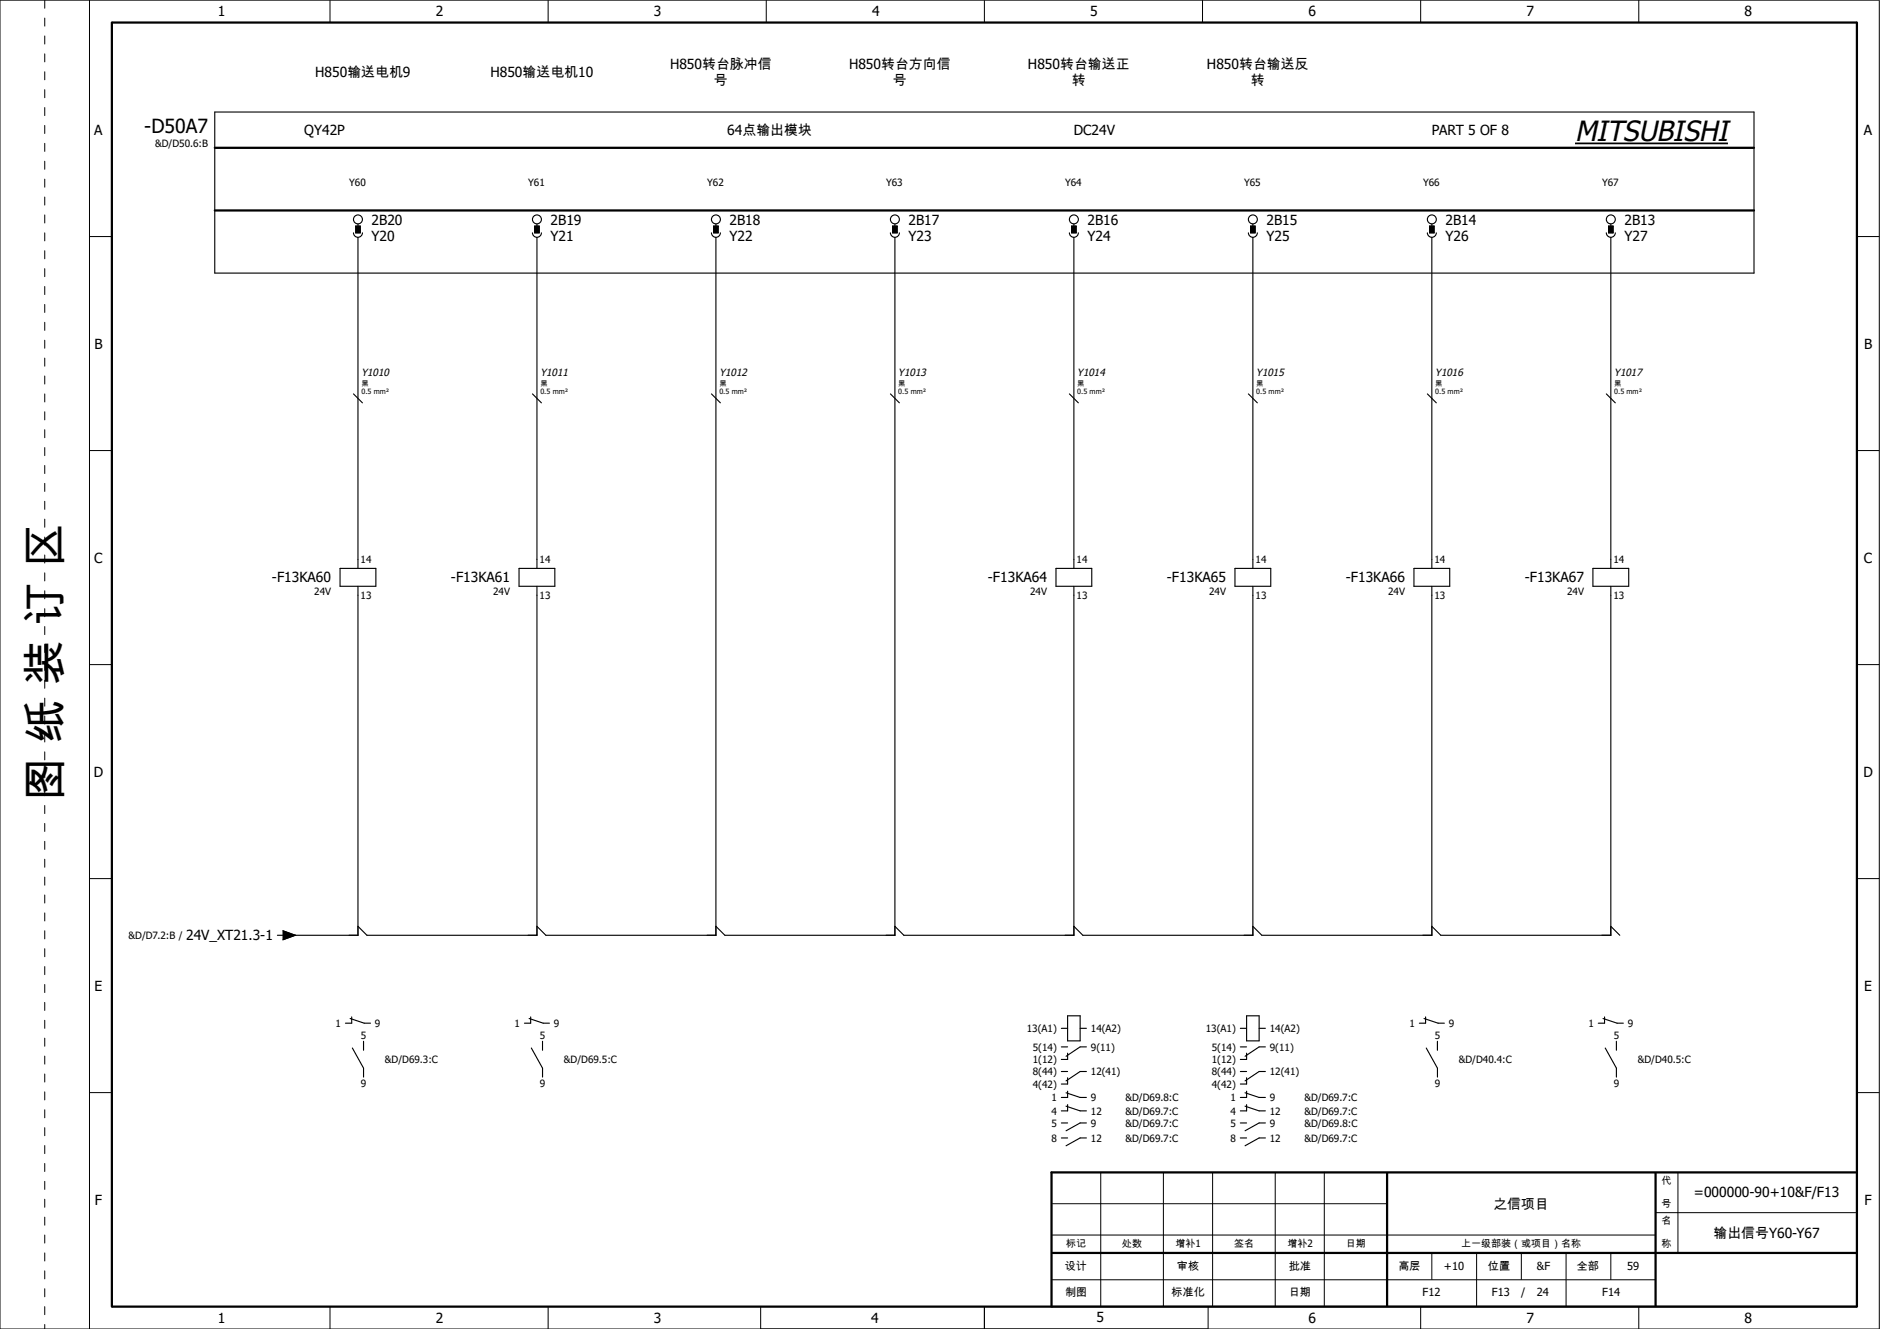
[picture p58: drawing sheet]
<svg xmlns="http://www.w3.org/2000/svg" width="420mm" height="297mm" viewBox="0 0 420 297" stroke-linecap="round" stroke-linejoin="round" font-family="sans-serif">
<defs><g id="words">
<text font-size="9.9" x="13.6" y="179.1" transform="rotate(-90 13.6 179.1)">图 纸 装 订 区</text>
<text font-size="6.3" x="352" y="31.5">MITSUBISHI</text>
<text font-size="4.3" x="32.2" y="29.7">-D50A7</text>
<g font-size="3.1">
<text x="48.7" y="3.7">1</text>
<text x="97.4" y="3.7">2</text>
<text x="146.2" y="3.7">3</text>
<text x="194.9" y="3.7">4</text>
<text x="243.7" y="3.7">5</text>
<text x="292.4" y="3.7">6</text>
<text x="341.2" y="3.7">7</text>
<text x="389.9" y="3.7">8</text>
<text x="70.4" y="17.2">H850输送电机9</text>
<text x="109.6" y="17.2">H850输送电机10</text>
<text x="149.7" y="15.3">H850转台脉冲信</text>
<text x="189.7" y="15.3">H850转台方向信</text>
<text x="229.7" y="15.3">H850转台输送正</text>
<text x="269.7" y="15.3">H850转台输送反</text>
<text x="159.5" y="19.1">号</text>
<text x="199.5" y="19.1">号</text>
<text x="239.5" y="19.1">转</text>
<text x="279.5" y="19.1">转</text>
<text x="21.1" y="30.1">A</text>
<text x="68" y="30.2">QY42P</text>
<text x="162.5" y="30.2">64点输出模块</text>
<text x="240" y="30.2">DC24V</text>
<text x="320" y="30.2">PART 5 OF 8</text>
<text x="416.6" y="30.1">A</text>
<text x="83" y="50.2">2B20</text>
<text x="83" y="53.9">Y20</text>
<text x="123" y="50.2">2B19</text>
<text x="123" y="53.9">Y21</text>
<text x="163" y="50.2">2B18</text>
<text x="163" y="53.9">Y22</text>
<text x="203" y="50.2">2B17</text>
<text x="203" y="53.9">Y23</text>
<text x="243" y="50.2">2B16</text>
<text x="243" y="53.9">Y24</text>
<text x="283" y="50.2">2B15</text>
<text x="283" y="53.9">Y25</text>
<text x="323" y="50.2">2B14</text>
<text x="323" y="53.9">Y26</text>
<text x="363" y="50.2">2B13</text>
<text x="363" y="53.9">Y27</text>
<text x="21.1" y="77.9">B</text>
<text x="416.6" y="77.9">B</text>
<text x="21.1" y="125.8">C</text>
<text x="416.6" y="125.8">C</text>
<text x="60.8" y="130.2">-F13KA60</text>
<text x="100.8" y="130.2">-F13KA61</text>
<text x="220.8" y="130.2">-F13KA64</text>
<text x="260.8" y="130.2">-F13KA65</text>
<text x="300.8" y="130.2">-F13KA66</text>
<text x="340.8" y="130.2">-F13KA67</text>
<text x="20.9" y="173.6">D</text>
<text x="416.4" y="173.6">D</text>
<text x="41.6" y="210.2">24V_XT21.3-1</text>
<text x="21.1" y="221.4">E</text>
<text x="416.6" y="221.4">E</text>
<text x="21.2" y="269.3">F</text>
<text x="378.6" y="267.6">=000000-90+10&amp;F/F13</text>
<text x="416.7" y="269.3">F</text>
<text x="333.8" y="270.2">之信项目</text>
<text x="383" y="276.7">输出信号Y60-Y67</text>
<text x="48.7" y="295.7">1</text>
<text x="97.4" y="295.7">2</text>
<text x="146.2" y="295.7">3</text>
<text x="194.7" y="295.6">4</text>
<text x="245" y="295.6">5</text>
<text x="292.4" y="295.7">6</text>
<text x="341.2" y="295.7">7</text>
<text x="389.9" y="295.7">8</text>
</g>
<g font-size="2.5">
<text x="238" y="283.7">设计</text>
<text x="263" y="283.7">审核</text>
<text x="288" y="283.7">批准</text>
<text x="312.5" y="283.7">高层</text>
<text x="322.7" y="283.7">+10</text>
<text x="332.5" y="283.7">位置</text>
<text x="343.5" y="283.7">&amp;F</text>
<text x="352.4" y="283.7">全部</text>
<text x="363.6" y="283.9">59</text>
<text x="238" y="289.7">制图</text>
<text x="261.8" y="289.7">标准化</text>
<text x="288" y="289.7">日期</text>
<text x="317.9" y="289.7">F12</text>
<text x="333.4" y="289.7">F13</text>
<text x="339.9" y="289.7">/</text>
<text x="343.4" y="289.7">24</text>
<text x="358.1" y="289.7">F14</text>
</g>
<g font-size="2.3">
<text x="80.8" y="84.1">Y1010</text>
<text x="120.8" y="84.1">Y1011</text>
<text x="160.8" y="84.1">Y1012</text>
<text x="200.8" y="84.1">Y1013</text>
<text x="240.8" y="84.1">Y1014</text>
<text x="280.8" y="84.1">Y1015</text>
<text x="320.8" y="84.1">Y1016</text>
<text x="360.8" y="84.1">Y1017</text>
</g>
<g font-size="2.2">
<text x="34.7" y="33">&amp;D/D50.6:B</text>
<text x="78" y="41.7">Y60</text>
<text x="118" y="41.7">Y61</text>
<text x="158" y="41.7">Y62</text>
<text x="198" y="41.7">Y63</text>
<text x="238" y="41.7">Y64</text>
<text x="278" y="41.7">Y65</text>
<text x="318" y="41.7">Y66</text>
<text x="358" y="41.7">Y67</text>
<text x="80.6" y="125.9">14</text>
<text x="120.6" y="125.9">14</text>
<text x="240.6" y="125.9">14</text>
<text x="280.6" y="125.9">14</text>
<text x="320.6" y="125.9">14</text>
<text x="360.6" y="125.9">14</text>
<text x="70.2" y="133.1">24V</text>
<text x="80.6" y="133.8">13</text>
<text x="110.2" y="133.1">24V</text>
<text x="120.6" y="133.8">13</text>
<text x="230.2" y="133.1">24V</text>
<text x="240.6" y="133.8">13</text>
<text x="270.2" y="133.1">24V</text>
<text x="280.6" y="133.8">13</text>
<text x="310.2" y="133.1">24V</text>
<text x="320.6" y="133.8">13</text>
<text x="350.2" y="133.1">24V</text>
<text x="360.6" y="133.8">13</text>
<text x="28.7" y="209.9">&amp;D/D7.2:B /</text>
<text x="75" y="229.5">1</text>
<text x="80.6" y="232.2">5</text>
<text x="83.8" y="229.5">9</text>
<text x="115" y="229.5">1</text>
<text x="120.6" y="232.2">5</text>
<text x="123.8" y="229.5">9</text>
<text x="229.5" y="230.7">13(A1)</text>
<text x="243.8" y="230.7">14(A2)</text>
<text x="269.5" y="230.7">13(A1)</text>
<text x="283.8" y="230.7">14(A2)</text>
<text x="315" y="229.5">1</text>
<text x="320.6" y="232.2">5</text>
<text x="323.8" y="229.5">9</text>
<text x="355" y="229.5">1</text>
<text x="360.6" y="232.2">5</text>
<text x="363.8" y="229.5">9</text>
<text x="86" y="237.6">&amp;D/D69.3:C</text>
<text x="126" y="237.6">&amp;D/D69.5:C</text>
<text x="230.8" y="237.6">1(12)</text>
<text x="230.8" y="234.8">5(14)</text>
<text x="243.8" y="234.8">9(11)</text>
<text x="270.8" y="237.6">1(12)</text>
<text x="270.8" y="234.8">5(14)</text>
<text x="283.8" y="234.8">9(11)</text>
<text x="326" y="237.6">&amp;D/D40.4:C</text>
<text x="366" y="237.6">&amp;D/D40.5:C</text>
<text x="80.6" y="242.9">9</text>
<text x="120.6" y="242.9">9</text>
<text x="230.8" y="243.1">4(42)</text>
<text x="230.8" y="240.3">8(44)</text>
<text x="243.8" y="240.3">12(41)</text>
<text x="270.8" y="243.1">4(42)</text>
<text x="270.8" y="240.3">8(44)</text>
<text x="283.8" y="240.3">12(41)</text>
<text x="320.6" y="242.9">9</text>
<text x="360.6" y="242.9">9</text>
<text x="235" y="246.1">1</text>
<text x="235" y="249.1">4</text>
<text x="235" y="251.8">5</text>
<text x="243.8" y="246.1">9</text>
<text x="243.8" y="249.1">12</text>
<text x="243.8" y="251.8">9</text>
<text x="251.5" y="246.1">&amp;D/D69.8:C</text>
<text x="251.5" y="249.1">&amp;D/D69.7:C</text>
<text x="251.5" y="251.8">&amp;D/D69.7:C</text>
<text x="275" y="246.1">1</text>
<text x="275" y="249.1">4</text>
<text x="275" y="251.8">5</text>
<text x="283.8" y="246.1">9</text>
<text x="283.8" y="249.1">12</text>
<text x="283.8" y="251.8">9</text>
<text x="291.5" y="246.1">&amp;D/D69.7:C</text>
<text x="291.5" y="249.1">&amp;D/D69.7:C</text>
<text x="291.5" y="251.8">&amp;D/D69.8:C</text>
<text x="235" y="255.2">8</text>
<text x="243.8" y="255.2">12</text>
<text x="251.5" y="255.2">&amp;D/D69.7:C</text>
<text x="275" y="255.2">8</text>
<text x="283.8" y="255.2">12</text>
<text x="291.5" y="255.2">&amp;D/D69.7:C</text>
<text x="371.3" y="269.9">号</text>
<text x="371.3" y="264.6">代</text>
<text x="371.3" y="273.6">名</text>
<text x="238.3" y="278.6">标记</text>
<text x="250.8" y="278.6">处数</text>
<text x="262.7" y="278.6">增补1</text>
<text x="275.8" y="278.6">签名</text>
<text x="287.7" y="278.6">增补2</text>
<text x="300.8" y="278.6">日期</text>
<text x="326.5" y="278.6">上一级部装（或项目）名称</text>
<text x="371.3" y="278.6">称</text>
</g>
<g font-size="1.6">
<text x="80.8" y="88.1">0.5 mm²</text>
<text x="80.8" y="86.2">黑</text>
<text x="120.8" y="88.1">0.5 mm²</text>
<text x="120.8" y="86.2">黑</text>
<text x="160.8" y="88.1">0.5 mm²</text>
<text x="160.8" y="86.2">黑</text>
<text x="200.8" y="88.1">0.5 mm²</text>
<text x="200.8" y="86.2">黑</text>
<text x="240.8" y="88.1">0.5 mm²</text>
<text x="240.8" y="86.2">黑</text>
<text x="280.8" y="88.1">0.5 mm²</text>
<text x="280.8" y="86.2">黑</text>
<text x="320.8" y="88.1">0.5 mm²</text>
<text x="320.8" y="86.2">黑</text>
<text x="360.8" y="88.1">0.5 mm²</text>
<text x="360.8" y="86.2">黑</text>
</g>
</g></defs>
<path d="M25 5h390v287h-390zM48 33h344M48 47h344M310 262v30M370 262v30M415 262h-180v30M235 280h180" fill="none" stroke="#000" stroke-width=".5"/>
<g fill="none" stroke="#000" stroke-width=".22">
<path d="M0 0h420v297h-420zM20 0v297M73.7 0v5M122.5 0v5M171.3 0v5M220 0v5M268.7 0v5M317.5 0v5M366.2 0v5M20 52.9h5M415 52.9h5M20 100.7h5"/>
<path d="M415 100.7h5M20 148.5h5M415 148.5h5M20 196.4h5M415 196.4h5M20 244.2h5M415 244.2h5M235 276h135M235 269h75M246 262v30M260 262v30M271 262v30"/>
<path d="M285 262v30M296 262v30M370 271h45M375 262v18M73.7 292v5M122.5 292v5M170 292v5M220 292v5M235 286h135M270 292v5M317.5 292v5M320 280v6"/>
<path d="M330 280v12M340 280v6M350 280v12M360 280v6M366.2 292v5"/>
</g>
<path d="M235 292h180" fill="none" stroke="#000" stroke-width=".35"/>
<path d="M10 0v297" fill="none" stroke="#000" stroke-width=".22" stroke-dasharray="1.8 2.2"/>
<g fill="none" stroke="#000" stroke-width=".25">
<path d="M48 25h344v36h-344zM79 52a1 1 0 0 0 1 1 1 1 0 0 0 1-1M79.5 50.5h1v1.5h-1zM80 50v.5M80 53v74M119 52a1 1 0 0 0 1 1 1 1 0 0 0 1-1M119.5 50.5h1v1.5h-1zM120 50v.5M120 53v74M159 52a1 1 0 0 0 1 1 1 1 0 0 0 1-1M159.5 50.5h1v1.5h-1zM160 53v156h-38l-2-2"/>
<path d="M160 50v.5M199 52a1 1 0 0 0 1 1 1 1 0 0 0 1-1M199.5 50.5h1v1.5h-1zM200 53v156h-38l-2-2M200 50v.5M239 52a1 1 0 0 0 1 1 1 1 0 0 0 1-1M239.5 50.5h1v1.5h-1zM240 50v.5M240 53v74M279 52a1 1 0 0 0 1 1 1 1 0 0 0 1-1M279.5 50.5h1v1.5h-1zM280 50v.5"/>
<path d="M280 53v74M319 52a1 1 0 0 0 1 1 1 1 0 0 0 1-1M319.5 50.5h1v1.5h-1zM320 50v.5M320 53v74M359 52a1 1 0 0 0 1 1 1 1 0 0 0 1-1M359.5 50.5h1v1.5h-1zM360 50v.5M360 53v74M79 88l2 2M119 88l2 2M159 88l2 2"/>
<path d="M199 88l2 2M239 88l2 2M279 88l2 2M319 88l2 2M359 88l2 2M76 127h8v4h-8zM80 131v78h-16M116 127h8v4h-8zM120 131v78h-38l-2-2M236 127h8v4h-8zM240 131v78h-38l-2-2M276 127h8v4h-8z"/>
<path d="M280 131v78h-38l-2-2M316 127h8v4h-8zM320 131v78h-38l-2-2M356 127h8v4h-8zM360 131v78h-38l-2-2M62 209h1.2M63.2 208l2.8 1-2.8 1M360 207l2 2M78.3 227.6l3.1 1.1h1.4M78.6 227.3v1.4h-1.4M78.7 234.2l2.6 4.5v2M81.2 232.7v2"/>
<path d="M118.3 227.6l3.1 1.1h1.4M118.6 227.3v1.4h-1.4M118.8 234.2l2.5 4.5v2M121.2 232.7v2M237.2 229.8h1.4M237.2 234h1.4M237.2 239.5h1.4M238.6 227h2.8v5.6h-2.8zM238.6 235.4v1.4h-1.4M241.4 229.8h1.4M242.8 234h-1.4l-3.1 2.1M242.8 239.5h-1.4l-3.1 2.1"/>
<path d="M277.2 229.8h1.4M277.2 234h1.4M277.2 239.5h1.4M278.6 227h2.8v5.6h-2.8zM278.6 235.4v1.4h-1.4M281.4 229.8h1.4M282.8 234h-1.4l-3.1 2.1M282.8 239.5h-1.4l-3.1 2.1M318.3 227.6l3.1 1.1h1.4M318.6 227.3v1.4h-1.4M318.7 234.2l2.5 4.5v2M321.2 232.7v2"/>
<path d="M358.3 227.6l3.1 1.1h1.4M358.6 227.3v1.4h-1.4M358.7 234.2l2.5 4.5v2M361.2 232.7v2M237.2 251h1.4M237.2 254.3h1.4M238.3 244.2l3.1 1.1h1.4M238.3 247.2l3.1 1.1h1.4M238.6 240.9v1.4h-1.4M238.6 243.9v1.4h-1.4M238.6 246.9v1.4h-1.4M242.8 251h-1.4l-3.1 1.7"/>
<path d="M242.8 254.3h-1.4l-3.1 1.8M277.2 251h1.4M277.2 254.3h1.4M278.3 244.2l3.1 1.1M278.3 247.2l3.1 1.1M278.6 240.9v1.4h-1.4M278.6 243.9v1.4h-1.4M278.6 246.9v1.4h-1.4M281.4 245.3h1.4M281.4 248.3h1.4M282.8 251h-1.4l-3.1 1.7M282.8 254.3h-1.4l-3.1 1.8"/>
<circle cx="80" cy="49" r="1"/>
<circle cx="120" cy="49" r="1"/>
<circle cx="160" cy="49" r="1"/>
<circle cx="200" cy="49" r="1"/>
<circle cx="240" cy="49" r="1"/>
<circle cx="280" cy="49" r="1"/>
<circle cx="320" cy="49" r="1"/>
<circle cx="360" cy="49" r="1"/>
</g>
<path d="M352 32.1h34.2" fill="none" stroke="#000" stroke-width=".39"/>
<path d="M79.5 50.5h1v1.5h-1zM119.5 50.5h1v1.5h-1zM159.5 50.5h1v1.5h-1zM199.5 50.5h1v1.5h-1zM239.5 50.5h1v1.5h-1zM279.5 50.5h1v1.5h-1zM319.5 50.5h1v1.5h-1zM359.5 50.5h1v1.5h-1zM63.2 208l2.8 1-2.8 1z" fill="#000" stroke="#000" stroke-width=".22"/>
<use href="#words"/>
</svg>
